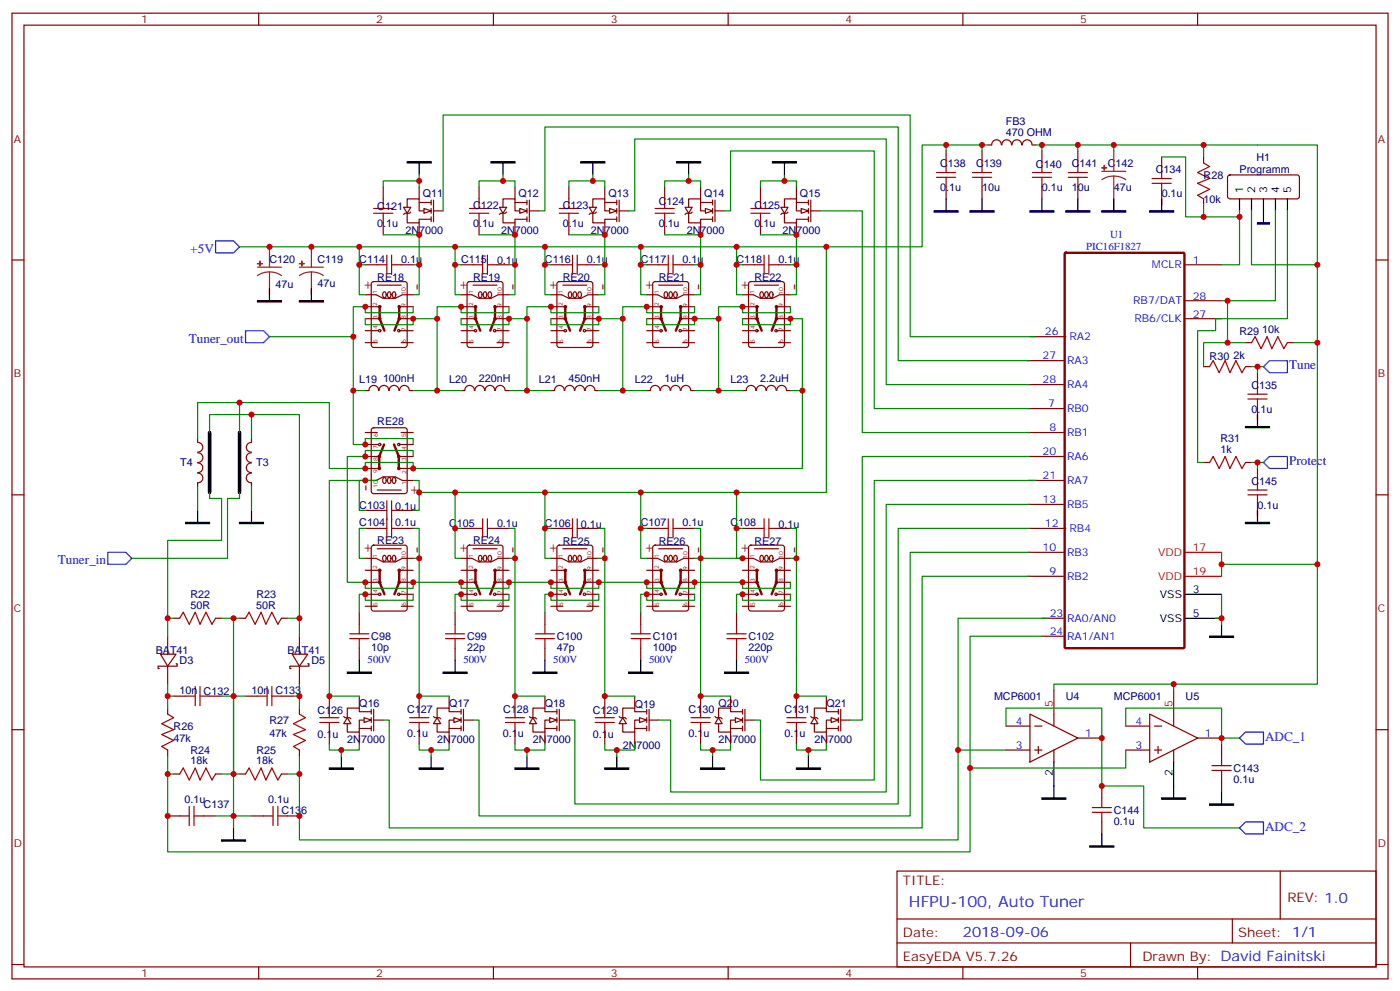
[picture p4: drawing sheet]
<svg xmlns="http://www.w3.org/2000/svg" width="412mm" height="292mm" viewBox="0 0 412 292" stroke-linecap="round" stroke-linejoin="round" font-family="sans-serif">
<defs><g id="words">
<g font-size="5.3" fill="#800">
<text x="124.2" y="85.6" transform="rotate(-90 124.2 85.6)">-</text>
<text x="152.5" y="85.6" transform="rotate(-90 152.5 85.6)">-</text>
<text x="178.9" y="85.6" transform="rotate(-90 178.9 85.6)">-</text>
<text x="207.1" y="85.6" transform="rotate(-90 207.1 85.6)">-</text>
<text x="235.4" y="85.6" transform="rotate(-90 235.4 85.6)">-</text>
<text x="109.1" y="145" transform="rotate(-90 109.1 145)">-</text>
<text x="124.2" y="163.2" transform="rotate(-90 124.2 163.2)">-</text>
<text x="152.5" y="163.2" transform="rotate(-90 152.5 163.2)">-</text>
<text x="178.9" y="163.2" transform="rotate(-90 178.9 163.2)">-</text>
<text x="207.1" y="163.2" transform="rotate(-90 207.1 163.2)">-</text>
<text x="235.4" y="163.2" transform="rotate(-90 235.4 163.2)">-</text>
</g>
<text font-size="4.6" fill="#00f" x="267.8" y="267.1">HFPU-100, Auto Tuner</text>
<g font-size="4.2" fill="#800">
<text x="109.5" y="85.7" transform="rotate(-90 109.5 85.7)">+</text>
<text x="137.7" y="85.7" transform="rotate(-90 137.7 85.7)">+</text>
<text x="164.2" y="85.7" transform="rotate(-90 164.2 85.7)">+</text>
<text x="192.4" y="85.7" transform="rotate(-90 192.4 85.7)">+</text>
<text x="220.6" y="85.7" transform="rotate(-90 220.6 85.7)">+</text>
<text x="123.2" y="146.1" transform="rotate(-90 123.2 146.1)">+</text>
<text x="109.5" y="163.3" transform="rotate(-90 109.5 163.3)">+</text>
<text x="137.7" y="163.3" transform="rotate(-90 137.7 163.3)">+</text>
<text x="164.2" y="163.3" transform="rotate(-90 164.2 163.3)">+</text>
<text x="192.4" y="163.3" transform="rotate(-90 192.4 163.3)">+</text>
<text x="220.6" y="163.3" transform="rotate(-90 220.6 163.3)">+</text>
</g>
<text font-size="4.2" fill="#00f" x="283.6" y="275.9">2018-09-06</text>
<g font-size="3.9" fill="#00f">
<text x="56.1" y="74.4">+5V</text>
<text x="55.6" y="100.9">Tuner_out</text>
<text x="379.7" y="108.7">Tune</text>
<text x="379.7" y="136.9">Protect</text>
<text x="17" y="166.2">Tuner_in</text>
<text x="372.7" y="218.1">ADC_1</text>
<text x="372.7" y="244.5">ADC_2</text>
</g>
<g font-size="3.9" fill="#800">
<text x="266" y="260.7">TITLE:</text>
<text x="379.2" y="265.6">REV: 1.0</text>
<text x="266" y="275.9">Date:</text>
<text x="364.8" y="275.9">Sheet: 1/1</text>
<text x="266" y="282.9">EasyEDA V5.7.26</text>
<text x="336.5" y="282.9">Drawn By: David Fainitski</text>
</g>
<g font-size="3.2" fill="#800">
<text x="41.6" y="6.9">1</text>
<text x="110.8" y="6.9">2</text>
<text x="179.9" y="6.9">3</text>
<text x="249.1" y="6.9">4</text>
<text x="318.2" y="6.9">5</text>
<text x="4.1" y="42">A</text>
<text x="405.9" y="42">A</text>
<text x="4.1" y="111.1">B</text>
<text x="405.9" y="111.1">B</text>
<text x="4.1" y="180.3">C</text>
<text x="405.9" y="180.3">C</text>
<text x="4.1" y="249.4">D</text>
<text x="405.9" y="249.4">D</text>
<text x="41.6" y="287.7">1</text>
<text x="110.8" y="287.7">2</text>
<text x="179.9" y="287.7">3</text>
<text x="249.1" y="287.7">4</text>
<text x="318.2" y="287.7">5</text>
</g>
<g font-size="3.2" fill="#000080">
<text x="296.3" y="40.1">470 OHM</text>
<text x="296.3" y="36.9">FB3</text>
<text x="370.1" y="47.3">H1</text>
<text x="276.9" y="49.2">C138</text>
<text x="287.5" y="49.2">C139</text>
<text x="305.2" y="49.5">C140</text>
<text x="315.7" y="49.2">C141</text>
<text x="326.3" y="49.2">C142</text>
<text x="340.4" y="51">C134</text>
<text x="354.5" y="52.7">R28</text>
<text x="365.1" y="50.9">Programm</text>
<text x="124.5" y="58">Q11</text>
<text x="152.7" y="58">Q12</text>
<text x="179.2" y="58">Q13</text>
<text x="207.4" y="58">Q14</text>
<text x="235.7" y="58">Q15</text>
<text x="276.9" y="56.2">0.1u</text>
<text x="289.3" y="56.2">10u</text>
<text x="306.9" y="56.3">0.1u</text>
<text x="315.7" y="56.3">10u</text>
<text x="328.1" y="56.3">47u</text>
<text x="342.2" y="58">0.1u</text>
<text x="354.5" y="59.8">10k</text>
<text x="111.1" y="61.9">C121</text>
<text x="139.3" y="61.6">C122</text>
<text x="165.8" y="61.6">C123</text>
<text x="194" y="60.3">C124</text>
<text x="222.2" y="61.6">C125</text>
<text x="111.1" y="66.9">0.1u</text>
<text x="119.4" y="69">2N7000</text>
<text x="139.3" y="66.9">0.1u</text>
<text x="147.6" y="69">2N7000</text>
<text x="165.8" y="66.9">0.1u</text>
<text x="174.1" y="69">2N7000</text>
<text x="194" y="66.9">0.1u</text>
<text x="202.3" y="69">2N7000</text>
<text x="222.2" y="66.9">0.1u</text>
<text x="230.5" y="69">2N7000</text>
<text x="79.4" y="77.4">C120</text>
<text x="93.5" y="77.4">C119</text>
<text x="105.8" y="77.4">C114</text>
<text x="118.2" y="77.4">0.1u</text>
<text x="135.8" y="77.4">C115</text>
<text x="146.4" y="77.8">0.1u</text>
<text x="160.5" y="77.4">C116</text>
<text x="172.9" y="77.4">0.1u</text>
<text x="188.7" y="77.4">C117</text>
<text x="201.1" y="77.4">0.1u</text>
<text x="217" y="77.4">C118</text>
<text x="229.3" y="77.4">0.1u</text>
<text x="111.1" y="82.7">RE18</text>
<text x="139.3" y="82.7">RE19</text>
<text x="165.8" y="82.7">RE20</text>
<text x="194" y="82.7">RE21</text>
<text x="222.2" y="82.7">RE22</text>
<text x="81.1" y="84.8">47u</text>
<text x="93.5" y="84.5">47u</text>
<text x="365.1" y="98.6">R29</text>
<text x="371.8" y="98.1">10k</text>
<text x="356.3" y="106">R30</text>
<text x="363.4" y="105.7">2k</text>
<text x="105.8" y="112.7">L19</text>
<text x="112.8" y="112.4">100nH</text>
<text x="132.3" y="112.7">L20</text>
<text x="141" y="112.4">220nH</text>
<text x="158.7" y="112.7">L21</text>
<text x="167.5" y="112.4">450nH</text>
<text x="187" y="112.7">L22</text>
<text x="195.7" y="112.4">1uH</text>
<text x="215.2" y="112.7">L23</text>
<text x="223.9" y="112.4">2.2uH</text>
<text x="368.7" y="114.5">C135</text>
<text x="111.1" y="125">RE28</text>
<text x="368.7" y="121.5">0.1u</text>
<text x="359.5" y="130.2">R31</text>
<text x="53.1" y="137.3">T4</text>
<text x="75.5" y="137.3">T3</text>
<text x="359.5" y="133.3">1k</text>
<text x="368.7" y="142.7">C145</text>
<text x="105.8" y="149.7">C103</text>
<text x="370.4" y="149.7">0.1u</text>
<text x="105.8" y="155">C104</text>
<text x="116.4" y="150.1">0.1u</text>
<text x="116.4" y="155">0.1u</text>
<text x="132.3" y="155.1">C105</text>
<text x="146.4" y="155.1">0.1u</text>
<text x="160.5" y="155.1">C106</text>
<text x="171.1" y="155.4">0.1u</text>
<text x="188.7" y="155">C107</text>
<text x="201.1" y="155">0.1u</text>
<text x="215.2" y="155">C108</text>
<text x="229.3" y="155.4">0.1u</text>
<text x="111.1" y="160.3">RE23</text>
<text x="139.3" y="160.3">RE24</text>
<text x="165.8" y="160.3">RE25</text>
<text x="194" y="160.3">RE26</text>
<text x="222.2" y="160.3">RE27</text>
<text x="56.1" y="179.2">50R</text>
<text x="56.1" y="176">R22</text>
<text x="75.5" y="179.2">50R</text>
<text x="75.5" y="176">R23</text>
<text x="109.4" y="191.6">10p</text>
<text x="109.4" y="188.5">C98</text>
<text x="137.6" y="191.6">22p</text>
<text x="137.6" y="188.5">C99</text>
<text x="164" y="191.6">47p</text>
<text x="164" y="188.5">C100</text>
<text x="192.3" y="191.6">100p</text>
<text x="192.3" y="188.5">C101</text>
<text x="220.5" y="191.6">220p</text>
<text x="220.5" y="188.5">C102</text>
<text x="45.9" y="192.4">BAT41</text>
<text x="52.9" y="195.5">D3</text>
<text x="84.7" y="192.4">BAT41</text>
<text x="91.7" y="195.5">D5</text>
<text x="52.9" y="204.4">10n</text>
<text x="60" y="204.8">C132</text>
<text x="74.1" y="204.4">10n</text>
<text x="81.1" y="204.4">C133</text>
<text x="105.8" y="208.3">Q16</text>
<text x="132.3" y="208.3">Q17</text>
<text x="160.5" y="208.3">Q18</text>
<text x="187" y="208.3">Q19</text>
<text x="211.7" y="208.3">Q20</text>
<text x="243.4" y="208.3">Q21</text>
<text x="292.8" y="206.2">MCP6001</text>
<text x="314" y="206.2">U4</text>
<text x="328.1" y="206.2">MCP6001</text>
<text x="349.2" y="206.2">U5</text>
<text x="51.2" y="215">R26</text>
<text x="79.4" y="213.2">R27</text>
<text x="93.5" y="210.1">C126</text>
<text x="119.9" y="210.1">C127</text>
<text x="148.2" y="210">C128</text>
<text x="174.6" y="210.1">C129</text>
<text x="202.9" y="210">C130</text>
<text x="231.1" y="210">C131</text>
<text x="51.2" y="218.5">47k</text>
<text x="56.1" y="221.9">R24</text>
<text x="75.5" y="221.9">R25</text>
<text x="79.4" y="217.1">47k</text>
<text x="93.5" y="217.1">0.1u</text>
<text x="102.3" y="218.9">2N7000</text>
<text x="119.9" y="217.1">0.1u</text>
<text x="128.8" y="218.9">2N7000</text>
<text x="148.2" y="217.1">0.1u</text>
<text x="157" y="218.9">2N7000</text>
<text x="174.6" y="217.1">0.1u</text>
<text x="183.4" y="220.7">2N7000</text>
<text x="202.8" y="217.1">0.1u</text>
<text x="211.7" y="218.9">2N7000</text>
<text x="231.1" y="217.1">0.1u</text>
<text x="239.9" y="218.9">2N7000</text>
<text x="56.1" y="225.1">18k</text>
<text x="75.5" y="225.1">18k</text>
<text x="363.4" y="227.3">C143</text>
<text x="363.4" y="230.4">0.1u</text>
<text x="54.3" y="236.4">0.1u</text>
<text x="60" y="237.9">C137</text>
<text x="79" y="236.4">0.1u</text>
<text x="82.9" y="239.7">C136</text>
<text x="328.1" y="239.7">C144</text>
<text x="328.1" y="242.8">0.1u</text>
</g>
<g font-size="3.2">
<text x="366.2" y="56.8" transform="rotate(-90 366.2 56.8)">1</text>
<text x="369.7" y="56.8" transform="rotate(-90 369.7 56.8)">2</text>
<text x="373.2" y="56.8" transform="rotate(-90 373.2 56.8)">3</text>
<text x="376.8" y="56.8" transform="rotate(-90 376.8 56.8)">4</text>
<text x="380.3" y="56.8" transform="rotate(-90 380.3 56.8)">5</text>
<text x="341.7" y="176">VSS</text>
<text x="351.4" y="174.6">3</text>
<text x="341.7" y="183.1">VSS</text>
<text x="351.4" y="181.7">5</text>
<text x="310.1" y="228.5" transform="rotate(-90 310.1 228.5)">2</text>
<text x="345.4" y="228.5" transform="rotate(-90 345.4 228.5)">2</text>
</g>
<g font-size="3.2" fill="#00f">
<text x="327" y="70">U1</text>
<text x="320" y="73.6">PIC16F1827</text>
<text x="351.4" y="77.6">1</text>
<text x="339.3" y="79">MCLR</text>
<text x="333.8" y="89.6">RB7/DAT</text>
<text x="351.4" y="88.2">28</text>
<text x="334.2" y="94.9">RB6/CLK</text>
<text x="351.4" y="93.5">27</text>
<text x="307.8" y="98.8">26</text>
<text x="315" y="100.2">RA2</text>
<text x="307.1" y="105.8">27</text>
<text x="314.3" y="107.2">RA3</text>
<text x="307.1" y="112.9">28</text>
<text x="308.8" y="119.9">7</text>
<text x="314.3" y="114.3">RA4</text>
<text x="314.3" y="121.4">RB0</text>
<text x="309.1" y="127">8</text>
<text x="314.3" y="128.4">RB1</text>
<text x="307.1" y="134.1">20</text>
<text x="314.3" y="135.5">RA6</text>
<text x="307.1" y="141.1">21</text>
<text x="314.3" y="142.5">RA7</text>
<text x="307.1" y="148.2">13</text>
<text x="314.3" y="149.6">RB5</text>
<text x="307.8" y="155.2">12</text>
<text x="315" y="156.6">RB4</text>
<text x="307.1" y="162.3">10</text>
<text x="314.3" y="163.7">RB3</text>
<text x="309.1" y="169.3">9</text>
<text x="314.3" y="170.7">RB2</text>
<text x="309.2" y="181.7">23</text>
<text x="314.3" y="183.1">RA0/AN0</text>
<text x="309.2" y="187">24</text>
<text x="314.3" y="188.4">RA1/AN1</text>
<text x="108.3" y="195.3">500V</text>
<text x="136.5" y="195.3">500V</text>
<text x="163" y="195.3">500V</text>
<text x="191.2" y="195.3">500V</text>
<text x="219.4" y="195.3">500V</text>
<text x="299.3" y="213.4">4</text>
<text x="334.5" y="213.4">4</text>
<text x="299.3" y="220.5">3</text>
<text x="319.6" y="217">1</text>
<text x="334.5" y="220.5">3</text>
<text x="354.9" y="217">1</text>
</g>
<g font-size="3.2" fill="#f00">
<text x="341.1" y="163.7">VDD</text>
<text x="351.4" y="162.3">17</text>
<text x="341.1" y="170.7">VDD</text>
<text x="351.4" y="169.3">19</text>
<text x="310.1" y="208.1" transform="rotate(-90 310.1 208.1)">5</text>
<text x="345.4" y="208.1" transform="rotate(-90 345.4 208.1)">5</text>
</g>
<g font-size="1.8" fill="#800">
<text x="111.1" y="90" transform="rotate(-90 111.1 90)">2</text>
<text x="111.1" y="86.6" transform="rotate(-90 111.1 86.6)">1</text>
<text x="119.6" y="86.9" transform="rotate(-90 119.6 86.9)">10</text>
<text x="139.3" y="90" transform="rotate(-90 139.3 90)">2</text>
<text x="139.3" y="86.6" transform="rotate(-90 139.3 86.6)">1</text>
<text x="147.8" y="86.9" transform="rotate(-90 147.8 86.9)">10</text>
<text x="165.8" y="90" transform="rotate(-90 165.8 90)">2</text>
<text x="165.8" y="86.6" transform="rotate(-90 165.8 86.6)">1</text>
<text x="174.3" y="86.9" transform="rotate(-90 174.3 86.9)">10</text>
<text x="194" y="90" transform="rotate(-90 194 90)">2</text>
<text x="194" y="86.6" transform="rotate(-90 194 86.6)">1</text>
<text x="202.5" y="86.9" transform="rotate(-90 202.5 86.9)">10</text>
<text x="222.2" y="90" transform="rotate(-90 222.2 90)">2</text>
<text x="222.2" y="86.6" transform="rotate(-90 222.2 86.6)">1</text>
<text x="230.7" y="86.9" transform="rotate(-90 230.7 86.9)">10</text>
<text x="111.2" y="93.8" transform="rotate(-90 111.2 93.8)">3</text>
<text x="119.6" y="93.8" transform="rotate(-90 119.6 93.8)">8</text>
<text x="119.6" y="90.3" transform="rotate(-90 119.6 90.3)">9</text>
<text x="139.5" y="93.8" transform="rotate(-90 139.5 93.8)">3</text>
<text x="147.8" y="93.8" transform="rotate(-90 147.8 93.8)">8</text>
<text x="147.8" y="90.3" transform="rotate(-90 147.8 90.3)">9</text>
<text x="165.9" y="93.8" transform="rotate(-90 165.9 93.8)">3</text>
<text x="174.3" y="93.8" transform="rotate(-90 174.3 93.8)">8</text>
<text x="174.3" y="90.3" transform="rotate(-90 174.3 90.3)">9</text>
<text x="194.2" y="93.8" transform="rotate(-90 194.2 93.8)">3</text>
<text x="202.5" y="93.8" transform="rotate(-90 202.5 93.8)">8</text>
<text x="202.5" y="90.3" transform="rotate(-90 202.5 90.3)">9</text>
<text x="222.4" y="93.8" transform="rotate(-90 222.4 93.8)">3</text>
<text x="230.7" y="93.8" transform="rotate(-90 230.7 93.8)">8</text>
<text x="230.7" y="90.3" transform="rotate(-90 230.7 90.3)">9</text>
<text x="111.2" y="100.9" transform="rotate(-90 111.2 100.9)">5</text>
<text x="111.2" y="97" transform="rotate(-90 111.2 97)">4</text>
<text x="119.6" y="100.9" transform="rotate(-90 119.6 100.9)">6</text>
<text x="119.6" y="97.4" transform="rotate(-90 119.6 97.4)">7</text>
<text x="139.5" y="100.9" transform="rotate(-90 139.5 100.9)">5</text>
<text x="139.5" y="97" transform="rotate(-90 139.5 97)">4</text>
<text x="147.8" y="100.9" transform="rotate(-90 147.8 100.9)">6</text>
<text x="147.8" y="97.4" transform="rotate(-90 147.8 97.4)">7</text>
<text x="165.9" y="100.9" transform="rotate(-90 165.9 100.9)">5</text>
<text x="165.9" y="97" transform="rotate(-90 165.9 97)">4</text>
<text x="174.3" y="100.9" transform="rotate(-90 174.3 100.9)">6</text>
<text x="174.3" y="97.4" transform="rotate(-90 174.3 97.4)">7</text>
<text x="194.2" y="100.9" transform="rotate(-90 194.2 100.9)">5</text>
<text x="194.2" y="97" transform="rotate(-90 194.2 97)">4</text>
<text x="202.5" y="100.9" transform="rotate(-90 202.5 100.9)">6</text>
<text x="202.5" y="97.4" transform="rotate(-90 202.5 97.4)">7</text>
<text x="222.4" y="100.9" transform="rotate(-90 222.4 100.9)">5</text>
<text x="222.4" y="97" transform="rotate(-90 222.4 97)">4</text>
<text x="230.7" y="100.9" transform="rotate(-90 230.7 100.9)">6</text>
<text x="230.7" y="97.4" transform="rotate(-90 230.7 97.4)">7</text>
<text x="111.3" y="128.6" transform="rotate(-90 111.3 128.6)">6</text>
<text x="119.6" y="128.6" transform="rotate(-90 119.6 128.6)">5</text>
<text x="111.3" y="135.6" transform="rotate(-90 111.3 135.6)">8</text>
<text x="111.3" y="132.1" transform="rotate(-90 111.3 132.1)">7</text>
<text x="119.6" y="132.5" transform="rotate(-90 119.6 132.5)">4</text>
<text x="119.7" y="135.6" transform="rotate(-90 119.7 135.6)">3</text>
<text x="111.3" y="139.2" transform="rotate(-90 111.3 139.2)">9</text>
<text x="111.3" y="143.8" transform="rotate(-90 111.3 143.8)">10</text>
<text x="119.8" y="142.9" transform="rotate(-90 119.8 142.9)">1</text>
<text x="119.8" y="139.5" transform="rotate(-90 119.8 139.5)">2</text>
<text x="111.1" y="167.6" transform="rotate(-90 111.1 167.6)">2</text>
<text x="111.1" y="164.2" transform="rotate(-90 111.1 164.2)">1</text>
<text x="119.6" y="167.9" transform="rotate(-90 119.6 167.9)">9</text>
<text x="119.6" y="164.5" transform="rotate(-90 119.6 164.5)">10</text>
<text x="139.3" y="167.6" transform="rotate(-90 139.3 167.6)">2</text>
<text x="139.3" y="164.2" transform="rotate(-90 139.3 164.2)">1</text>
<text x="147.8" y="167.9" transform="rotate(-90 147.8 167.9)">9</text>
<text x="147.8" y="164.5" transform="rotate(-90 147.8 164.5)">10</text>
<text x="165.8" y="167.6" transform="rotate(-90 165.8 167.6)">2</text>
<text x="165.8" y="164.2" transform="rotate(-90 165.8 164.2)">1</text>
<text x="174.3" y="167.9" transform="rotate(-90 174.3 167.9)">9</text>
<text x="174.3" y="164.5" transform="rotate(-90 174.3 164.5)">10</text>
<text x="194" y="167.6" transform="rotate(-90 194 167.6)">2</text>
<text x="194" y="164.2" transform="rotate(-90 194 164.2)">1</text>
<text x="202.5" y="167.9" transform="rotate(-90 202.5 167.9)">9</text>
<text x="202.5" y="164.5" transform="rotate(-90 202.5 164.5)">10</text>
<text x="222.2" y="167.6" transform="rotate(-90 222.2 167.6)">2</text>
<text x="222.2" y="164.2" transform="rotate(-90 222.2 164.2)">1</text>
<text x="230.7" y="167.9" transform="rotate(-90 230.7 167.9)">9</text>
<text x="230.7" y="164.5" transform="rotate(-90 230.7 164.5)">10</text>
<text x="111.2" y="171.4" transform="rotate(-90 111.2 171.4)">3</text>
<text x="119.6" y="171.4" transform="rotate(-90 119.6 171.4)">8</text>
<text x="139.5" y="171.4" transform="rotate(-90 139.5 171.4)">3</text>
<text x="147.8" y="171.4" transform="rotate(-90 147.8 171.4)">8</text>
<text x="165.9" y="171.4" transform="rotate(-90 165.9 171.4)">3</text>
<text x="174.3" y="171.4" transform="rotate(-90 174.3 171.4)">8</text>
<text x="194.2" y="171.4" transform="rotate(-90 194.2 171.4)">3</text>
<text x="202.5" y="171.4" transform="rotate(-90 202.5 171.4)">8</text>
<text x="222.4" y="171.4" transform="rotate(-90 222.4 171.4)">3</text>
<text x="230.7" y="171.4" transform="rotate(-90 230.7 171.4)">8</text>
<text x="111.2" y="178.5" transform="rotate(-90 111.2 178.5)">5</text>
<text x="111.2" y="174.6" transform="rotate(-90 111.2 174.6)">4</text>
<text x="119.6" y="178.5" transform="rotate(-90 119.6 178.5)">6</text>
<text x="119.6" y="175" transform="rotate(-90 119.6 175)">7</text>
<text x="139.5" y="178.5" transform="rotate(-90 139.5 178.5)">5</text>
<text x="139.5" y="174.6" transform="rotate(-90 139.5 174.6)">4</text>
<text x="147.8" y="178.5" transform="rotate(-90 147.8 178.5)">6</text>
<text x="147.8" y="175" transform="rotate(-90 147.8 175)">7</text>
<text x="165.9" y="178.5" transform="rotate(-90 165.9 178.5)">5</text>
<text x="165.9" y="174.6" transform="rotate(-90 165.9 174.6)">4</text>
<text x="174.3" y="178.5" transform="rotate(-90 174.3 178.5)">6</text>
<text x="174.3" y="175" transform="rotate(-90 174.3 175)">7</text>
<text x="194.2" y="178.5" transform="rotate(-90 194.2 178.5)">5</text>
<text x="194.2" y="174.6" transform="rotate(-90 194.2 174.6)">4</text>
<text x="202.5" y="178.5" transform="rotate(-90 202.5 178.5)">6</text>
<text x="202.5" y="175" transform="rotate(-90 202.5 175)">7</text>
<text x="222.4" y="178.5" transform="rotate(-90 222.4 178.5)">5</text>
<text x="222.4" y="174.6" transform="rotate(-90 222.4 174.6)">4</text>
<text x="230.7" y="178.5" transform="rotate(-90 230.7 178.5)">6</text>
<text x="230.7" y="175" transform="rotate(-90 230.7 175)">7</text>
</g>
</g></defs>
<path d="M313.7 74.6l.3-.2h34.5l.3 .2 .1 115.9-.2 .3-34.7 .1-.3-.2z" fill="#fff" stroke="#870000" stroke-width=".71"/>
<path d="M61.7 127.4v17.6M70.6 127.4v17.6" fill="none" stroke="#000" stroke-width="1.1"/>
<g fill="none" stroke="#870000" stroke-width=".35">
<path d="M3.5 3.9h405.4v284.3h-405.4zM7.1 7.4h398.2v277.3h-398.2zM76.2 3.9v3.5M145.3 3.9v3.5M214.5 3.9v3.5M283.6 3.9v3.5M352.8 3.9v3.5M123.5 59.6h3.5M127 58.9v1.4M127.7 58.9v6.4M3.5 76.6h3.6M107.6 78h3.5"/>
<path d="M118.2 78h3.5M119.9 62.8v2.8h3.6v-1h3.5M119.9 61v-2.4h3.6v3.5h3.5M121 62.4l-.4 .4h-1.4l-.3 .3M127 61.4v1.4M127 63.9v1.4M135.8 78h3.5M146.4 78h3.5M162.3 78h3.5M172.9 78h3.5M190.5 78h3.5M201.1 78h3.5"/>
<path d="M218.7 78h3.5M229.3 78h3.5M405.3 76.6h3.6M107.6 86.8h3.2l2.1 1h3.5l2.1-1h3.2M107.6 97.4h3.9M107.6 93.8h3.9M107.6 90.3h3.9M109.6 83.1l.5-.2h9.1l.7 .4v18.3l-.4 .7h-9.4l-.7-.5v-18.2zM111.1 84h7.1M113 86a.82 .82 0 0 1 .8 .8 .82 .82 0 0 1-.8 .8l-.3-.8zM114.4 86a.82 .82 0 0 1 .8 .8 .82 .82 0 0 1-.8 .8l-.3-.8zM115.9 86a.82 .82 0 0 1 .7 .8 .82 .82 0 0 1-.7 .8l-.4-.8z"/>
<path d="M117.5 93.8h4.2M117.8 97.4h3.9M117.8 90.3h3.9M135.8 86.8h3.2l2.1 1h3.5l2.2-1h3.1M135.8 97.4h3.9M135.8 93.8h3.9M135.8 90.3h3.9M137.8 83.1l.5-.2h9.2l.6 .4 .1 18.3-.5 .7h-9.4l-.7-.5v-18.2zM139.3 84h7.1M141.3 86a.82 .82 0 0 1 .7 .8 .82 .82 0 0 1-.7 .8l-.4-.8zM142.7 86a.82 .82 0 0 1 .7 .8 .82 .82 0 0 1-.7 .8l-.4-.8zM144.1 86a.82 .82 0 0 1 .7 .8 .82 .82 0 0 1-.7 .8l-.3-.8z"/>
<path d="M145.7 93.8h4.2M146 97.4h3.9M146 90.3h3.9M162.3 86.8h3.2l2.1 1h3.5l2.1-1h3.2M162.3 97.4h3.9M162.3 93.8h3.9M162.3 90.3h3.9M164.3 83.1l.4-.2h9.2l.7 .4v18.3l-.4 .7h-9.5l-.6-.5-.1-18.2zM165.8 84h7.1M167.7 86a.82 .82 0 0 1 .8 .8 .82 .82 0 0 1-.8 .8l-.3-.8zM169.1 86a.82 .82 0 0 1 .8 .8 .82 .82 0 0 1-.8 .8l-.3-.8zM170.5 86a.82 .82 0 0 1 .8 .8 .82 .82 0 0 1-.8 .8l-.3-.8z"/>
<path d="M172.2 93.8h4.2M172.5 97.4h3.9M172.5 90.3h3.9M190.5 86.8h3.2l2.1 1h3.5l2.1-1h3.2M190.5 97.4h3.9M190.5 93.8h3.9M190.5 90.3h3.9M192.5 83.1l.5-.2h9.1l.7 .4v18.3l-.4 .7h-9.4l-.7-.5v-18.2zM194 84h7.1M195.9 86a.82 .82 0 0 1 .8 .8 .82 .82 0 0 1-.8 .8l-.3-.8zM197.3 86a.82 .82 0 0 1 .8 .8 .82 .82 0 0 1-.8 .8l-.3-.8zM198.8 86a.82 .82 0 0 1 .7 .8 .82 .82 0 0 1-.7 .8l-.4-.8z"/>
<path d="M200.4 93.8h4.2M200.7 97.4h3.9M200.7 90.3h3.9M218.7 86.8h3.2l2.1 1h3.5l2.2-1h3.1M218.7 97.4h3.9M218.7 93.8h3.9M218.7 90.3h3.9M220.7 83.1l.5-.2h9.2l.6 .4 .1 18.3-.5 .7h-9.4l-.7-.5v-18.2zM222.2 84h7.1M224.2 86a.82 .82 0 0 1 .7 .8 .82 .82 0 0 1-.7 .8l-.4-.8zM225.6 86a.82 .82 0 0 1 .7 .8 .82 .82 0 0 1-.7 .8l-.4-.8zM227 86a.82 .82 0 0 1 .7 .8 .82 .82 0 0 1-.7 .8l-.3-.8z"/>
<path d="M228.6 93.8h4.2M229 97.4h3.8M229 90.3h3.8M107.6 100.9h3.5M107.6 115h1.1M108.7 115a1.41 1.41 0 0 1 1.4-1.5 1.41 1.41 0 0 1 1.4 1.5M111.7 115a1.41 1.41 0 0 1 1.4-1.5 1.41 1.41 0 0 1 1.4 1.5M114.7 115a1.41 1.41 0 0 1 1.4-1.5 1.41 1.41 0 0 1 1.4 1.5M117.7 115a1.41 1.41 0 0 1 1.4-1.5 1.41 1.41 0 0 1 1.4 1.5M118.2 100.9h3.5M120.6 115h1.1M135.8 100.9h3.5"/>
<path d="M135.8 115h1.1M136.9 115a1.41 1.41 0 0 1 1.4-1.5 1.41 1.41 0 0 1 1.4 1.5M139.9 115a1.41 1.41 0 0 1 1.4-1.5 1.41 1.41 0 0 1 1.4 1.5M142.9 115a1.41 1.41 0 0 1 1.4-1.5 1.41 1.41 0 0 1 1.4 1.5M145.9 115a1.41 1.41 0 0 1 1.5-1.5 1.41 1.41 0 0 1 1.4 1.5M146.4 100.9h3.5M148.9 115h1M162.3 100.9h3.5M162.3 115h1M163.4 115a1.41 1.41 0 0 1 1.4-1.5 1.41 1.41 0 0 1 1.4 1.5M166.4 115a1.41 1.41 0 0 1 1.4-1.5 1.41 1.41 0 0 1 1.4 1.5M169.4 115a1.41 1.41 0 0 1 1.4-1.5 1.41 1.41 0 0 1 1.4 1.5"/>
<path d="M172.4 115a1.41 1.41 0 0 1 1.4-1.5 1.41 1.41 0 0 1 1.4 1.5M172.9 100.9h3.5M175.3 115h1.1M190.5 100.9h3.5M190.5 115h1.1M191.6 115a1.41 1.41 0 0 1 1.4-1.5 1.41 1.41 0 0 1 1.4 1.5M194.6 115a1.41 1.41 0 0 1 1.4-1.5 1.41 1.41 0 0 1 1.4 1.5M197.6 115a1.41 1.41 0 0 1 1.4-1.5 1.41 1.41 0 0 1 1.4 1.5M200.6 115a1.41 1.41 0 0 1 1.4-1.5 1.41 1.41 0 0 1 1.4 1.5M201.1 100.9h3.5M203.6 115h1M218.7 100.9h3.5"/>
<path d="M218.7 115h1.1M219.8 115a1.41 1.41 0 0 1 1.4-1.5 1.41 1.41 0 0 1 1.4 1.5M222.8 115a1.41 1.41 0 0 1 1.4-1.5 1.41 1.41 0 0 1 1.4 1.5M225.8 115a1.41 1.41 0 0 1 1.4-1.5 1.41 1.41 0 0 1 1.4 1.5M228.8 115a1.41 1.41 0 0 1 1.5-1.5 1.41 1.41 0 0 1 1.4 1.5M229.3 100.9h3.5M231.8 115h1M58.2 129.1v1.1M58.2 139.3a1.41 1.41 0 0 1 1.5 1.4 1.41 1.41 0 0 1-1.5 1.4M58.2 130.3a1.41 1.41 0 0 1 1.5 1.4 1.41 1.41 0 0 1-1.5 1.4M58.2 136.3a1.41 1.41 0 0 1 1.5 1.4 1.41 1.41 0 0 1-1.5 1.4M58.2 133.3a1.41 1.41 0 0 1 1.5 1.4 1.41 1.41 0 0 1-1.5 1.4"/>
<path d="M74.1 136.3a1.41 1.41 0 0 0-1.5 1.4 1.41 1.41 0 0 0 1.5 1.4M74.1 133.3a1.41 1.41 0 0 0-1.6 1.4 1.41 1.41 0 0 0 1.6 1.4M74.1 139.3a1.41 1.41 0 0 0-1.6 1.4 1.41 1.41 0 0 0 1.6 1.4M74.1 130.3a1.41 1.41 0 0 0-1.5 1.4 1.41 1.41 0 0 0 1.5 1.4M74.1 129.1v1.1M107.6 130.9h3.9M107.6 134.4h4.2M107.6 137.9h3.9M107.6 127.4h3.5M109.6 126.1l.5-.2h9.1l.7 .5v18.2l-.4 .7h-9.4l-.7-.4v-18.3zM117.8 130.9h3.9M117.8 134.4h3.9"/>
<path d="M117.8 137.9h3.9M118.2 127.4h3.5M3.5 145.7h3.6M58.2 142.2v1M74.1 142.2v1M107.6 141.5h3.2l2.1-1.1h3.5l2.1 1.1h3.2M107.6 150.3h3.5M107.6 155.6h3.5M111.1 144.3h7.1M113 140.7a.82 .82 0 0 1 .8 .8 .82 .82 0 0 1-.8 .8l-.3-.8zM114.4 140.7a.82 .82 0 0 1 .8 .8 .82 .82 0 0 1-.8 .8l-.3-.8zM115.9 140.7a.82 .82 0 0 1 .7 .8 .82 .82 0 0 1-.7 .8l-.4-.8z"/>
<path d="M118.2 150.3h3.5M118.2 155.6h3.5M135.8 155.6h3.5M146.4 155.6h3.5M162.3 155.6h3.5M172.9 155.6h3.5M190.5 155.6h3.5M201.1 155.6h3.5M218.7 155.6h3.5M229.3 155.6h3.5M405.3 145.7h3.6M107.6 164.4h3.2l2.1 1.1h3.5l2.1-1.1h3.2"/>
<path d="M107.6 175h3.9M107.6 171.4h3.9M107.6 167.9h3.9M107.6 178.5h3.5M109.6 160.7l.5-.2h9.1l.7 .4v18.3l-.4 .7h-9.4l-.7-.4v-18.3zM111.1 161.6h7.1M113 163.6a.82 .82 0 0 1 .8 .8 .82 .82 0 0 1-.8 .8l-.3-.8zM114.4 163.6a.82 .82 0 0 1 .8 .8 .82 .82 0 0 1-.8 .8l-.3-.8zM115.9 163.6a.82 .82 0 0 1 .7 .8 .82 .82 0 0 1-.7 .8l-.4-.8zM117.5 171.4h4.2M117.8 175h3.9M117.8 167.9h3.9"/>
<path d="M118.2 178.5h3.5M135.8 164.4h3.2l2.1 1.1h3.5l2.2-1.1h3.1M135.8 175h3.9M135.8 171.4h3.9M135.8 167.9h3.9M135.8 178.5h3.5M137.8 160.7l.5-.2h9.2l.6 .4 .1 18.3-.5 .7h-9.4l-.7-.4v-18.3zM139.3 161.6h7.1M141.3 163.6a.82 .82 0 0 1 .7 .8 .82 .82 0 0 1-.7 .8l-.4-.8zM142.7 163.6a.82 .82 0 0 1 .7 .8 .82 .82 0 0 1-.7 .8l-.4-.8zM144.1 163.6a.82 .82 0 0 1 .7 .8 .82 .82 0 0 1-.7 .8l-.3-.8zM145.7 171.4h4.2"/>
<path d="M146 175h3.9M146 167.9h3.9M146.4 178.5h3.5M162.3 164.4h3.2l2.1 1.1h3.5l2.1-1.1h3.2M162.3 175h3.9M162.3 171.4h3.9M162.3 167.9h3.9M162.3 178.5h3.5M164.3 160.7l.4-.2h9.2l.7 .4v18.3l-.4 .7h-9.5l-.6-.4-.1-18.3zM165.8 161.6h7.1M167.7 163.6a.82 .82 0 0 1 .8 .8 .82 .82 0 0 1-.8 .8l-.3-.8zM169.1 163.6a.82 .82 0 0 1 .8 .8 .82 .82 0 0 1-.8 .8l-.3-.8z"/>
<path d="M170.5 163.6a.82 .82 0 0 1 .8 .8 .82 .82 0 0 1-.8 .8l-.3-.8zM172.2 171.4h4.2M172.5 175h3.9M172.5 167.9h3.9M172.9 178.5h3.5M190.5 164.4h3.2l2.1 1.1h3.5l2.1-1.1h3.2M190.5 175h3.9M190.5 171.4h3.9M190.5 167.9h3.9M190.5 178.5h3.5M192.5 160.7l.5-.2h9.1l.7 .4v18.3l-.4 .7h-9.4l-.7-.4v-18.3zM194 161.6h7.1"/>
<path d="M195.9 163.6a.82 .82 0 0 1 .8 .8 .82 .82 0 0 1-.8 .8l-.3-.8zM197.3 163.6a.82 .82 0 0 1 .8 .8 .82 .82 0 0 1-.8 .8l-.3-.8zM198.8 163.6a.82 .82 0 0 1 .7 .8 .82 .82 0 0 1-.7 .8l-.4-.8zM200.4 171.4h4.2M200.7 175h3.9M200.7 167.9h3.9M201.1 178.5h3.5M218.7 164.4h3.2l2.1 1.1h3.5l2.2-1.1h3.1M218.7 175h3.9M218.7 171.4h3.9M218.7 167.9h3.9M218.7 178.5h3.5"/>
<path d="M220.7 160.7l.5-.2h9.2l.6 .4 .1 18.3-.5 .7h-9.4l-.7-.4v-18.3zM222.2 161.6h7.1M224.2 163.6a.82 .82 0 0 1 .7 .8 .82 .82 0 0 1-.7 .8l-.4-.8zM225.6 163.6a.82 .82 0 0 1 .7 .8 .82 .82 0 0 1-.7 .8l-.4-.8zM227 163.6a.82 .82 0 0 1 .7 .8 .82 .82 0 0 1-.7 .8l-.3-.8zM228.6 171.4h4.2M229 175h3.8M229 167.9h3.8M229.3 178.5h3.5M51.2 182h1.7M63.5 182h1.8M70.6 182h1.7"/>
<path d="M82.9 182h1.8M105.8 180.3v3.5M105.8 190.9v3.5M134.1 180.3v3.5M134.1 190.9v3.5M160.5 180.3v3.5M160.5 190.9v3.5M188.7 180.3v3.5M188.7 190.9v3.5M217 180.3v3.5M217 190.9v3.5M3.5 214.8h3.6"/>
<path d="M405.3 214.8h3.6M264.2 256.5h141.1v28.2h-141.1zM377.1 256.5v14.1M264.2 270.6h141.1M264.2 277.6h141.1M333 277.6v7.1M363 270.6v7M3.5 284h3.6M76.2 284.7v3.5M145.3 284.7v3.5M214.5 284.7v3.5M283.6 284.7v3.5"/>
<path d="M352.8 284.7v3.5M405.3 284h3.6"/>
<circle cx="111.8" cy="90.3" r=".35"/>
<circle cx="111.8" cy="97.4" r=".35"/>
<circle cx="111.8" cy="93.8" r=".35"/>
<circle cx="117.5" cy="97.4" r=".35"/>
<circle cx="117.6" cy="90.3" r=".35"/>
<circle cx="117.6" cy="93.8" r=".35"/>
<circle cx="140.1" cy="93.8" r=".35"/>
<circle cx="140.1" cy="90.3" r=".35"/>
<circle cx="140.1" cy="97.4" r=".35"/>
<circle cx="145.7" cy="97.4" r=".35"/>
<circle cx="145.8" cy="90.3" r=".35"/>
<circle cx="145.8" cy="93.8" r=".35"/>
<circle cx="166.5" cy="93.8" r=".35"/>
<circle cx="166.5" cy="90.3" r=".35"/>
<circle cx="166.5" cy="97.4" r=".35"/>
<circle cx="172.2" cy="97.4" r=".35"/>
<circle cx="172.3" cy="93.8" r=".35"/>
<circle cx="172.3" cy="90.3" r=".35"/>
<circle cx="194.7" cy="97.4" r=".35"/>
<circle cx="194.7" cy="90.3" r=".35"/>
<circle cx="194.7" cy="93.8" r=".35"/>
<circle cx="200.4" cy="97.4" r=".35"/>
<circle cx="200.5" cy="93.8" r=".35"/>
<circle cx="200.5" cy="90.3" r=".35"/>
<circle cx="223" cy="90.3" r=".35"/>
<circle cx="223" cy="97.4" r=".35"/>
<circle cx="223" cy="93.8" r=".35"/>
<circle cx="228.6" cy="97.4" r=".35"/>
<circle cx="228.7" cy="90.3" r=".35"/>
<circle cx="228.7" cy="93.8" r=".35"/>
<circle cx="111.7" cy="134.4" r=".35"/>
<circle cx="111.7" cy="137.9" r=".35"/>
<circle cx="111.8" cy="130.9" r=".35"/>
<circle cx="117.5" cy="134.4" r=".35"/>
<circle cx="117.5" cy="137.9" r=".35"/>
<circle cx="117.5" cy="130.9" r=".35"/>
<circle cx="111.8" cy="167.9" r=".35"/>
<circle cx="111.8" cy="171.4" r=".35"/>
<circle cx="111.8" cy="175" r=".35"/>
<circle cx="117.5" cy="175" r=".35"/>
<circle cx="117.6" cy="171.4" r=".35"/>
<circle cx="117.6" cy="167.9" r=".35"/>
<circle cx="140.1" cy="171.4" r=".35"/>
<circle cx="140.1" cy="175" r=".35"/>
<circle cx="140.1" cy="167.9" r=".35"/>
<circle cx="145.7" cy="175" r=".35"/>
<circle cx="145.8" cy="167.9" r=".35"/>
<circle cx="145.8" cy="171.4" r=".35"/>
<circle cx="166.5" cy="167.9" r=".35"/>
<circle cx="166.5" cy="175" r=".35"/>
<circle cx="166.5" cy="171.4" r=".35"/>
<circle cx="172.2" cy="175" r=".35"/>
<circle cx="172.3" cy="171.4" r=".35"/>
<circle cx="172.3" cy="167.9" r=".35"/>
<circle cx="194.7" cy="171.4" r=".35"/>
<circle cx="194.7" cy="175" r=".35"/>
<circle cx="194.7" cy="167.9" r=".35"/>
<circle cx="200.4" cy="175" r=".35"/>
<circle cx="200.5" cy="167.9" r=".35"/>
<circle cx="200.5" cy="171.4" r=".35"/>
<circle cx="223" cy="171.4" r=".35"/>
<circle cx="223" cy="175" r=".35"/>
<circle cx="223" cy="167.9" r=".35"/>
<circle cx="228.6" cy="175" r=".35"/>
<circle cx="228.7" cy="167.9" r=".35"/>
<circle cx="228.7" cy="171.4" r=".35"/>
</g>
<g fill="none" stroke="#870000" stroke-width=".71">
<path d="M111.8 90.3v3.5l1.4 3.6M117.6 90.3v3.5l-1.4 3.6M140.1 90.3v3.5l1.4 3.6M145.8 90.3v3.5l-1.4 3.6M166.5 90.3v3.5l1.4 3.6M172.3 90.3v3.5l-1.4 3.6M194.7 90.3v3.5l1.4 3.6M200.5 90.3v3.5l-1.4 3.6M223 90.3v3.5l1.4 3.6M228.7 90.3v3.5l-1.4 3.6M113.1 130.9l-1.4 3.5v3.5M116.1 130.9l1.4 3.5v3.5"/>
<path d="M111.8 167.9v3.5l1.4 3.6M117.6 167.9v3.5l-1.4 3.6M140.1 167.9v3.5l1.4 3.6M145.8 167.9v3.5l-1.4 3.6M166.5 167.9v3.5l1.4 3.6M172.3 167.9v3.5l-1.4 3.6M194.7 167.9v3.5l1.4 3.6M200.5 167.9v3.5l-1.4 3.6M223 167.9v3.5l1.4 3.6M228.7 167.9v3.5l-1.4 3.6"/>
</g>
<g fill="none" stroke="#a10000" stroke-width=".35">
<path d="M111.1 78h2.8M113.9 75.1v5.7M115.4 75.1v5.7M115.4 78h2.8M139.3 78h2.9M142.2 75.1v5.7M143.6 75.1v5.7M143.6 78h2.8M165.8 78h2.8M168.6 75.1v5.7M170 75.1v5.7M170 78h2.9"/>
<path d="M194 78h2.8M196.8 75.1v5.7M198.3 75.1v5.7M198.3 78h2.8M222.2 78h2.9M225.1 75.1v5.7M226.5 75.1v5.7M226.5 78h2.8M111.1 150.3h2.8M111.1 155.6h2.8M113.9 147.5v10.9M115.4 147.5v10.9"/>
<path d="M115.4 150.3h2.8M115.4 155.6h2.8M139.3 155.6h2.9M142.2 152.8v5.6M143.6 155.6h2.8M143.6 152.8v5.6M165.8 155.6h2.8M168.6 152.8v5.6M170 155.6h2.9M170 152.8v5.6M194 155.6h2.8M196.8 152.8v5.6"/>
<path d="M198.3 155.6h2.8M198.3 152.8v5.6M222.2 155.6h2.9M225.1 152.8v5.6M226.5 155.6h2.8M226.5 152.8v5.6M52.9 182l1.1-1.7 1.7 3.5 1.8-3.5 1.4 3.5 1.8-3.5 1.7 3.5 1.1-1.8M72.3 182l1.1-1.7 1.7 3.5 1.8-3.5 1.4 3.5 1.8-3.5 1.7 3.5 1.1-1.8M103 188h5.7M103 186.6h5.7M105.8 183.8v2.8M105.8 188v2.9"/>
<path d="M131.2 188h5.7M131.2 186.6h5.7M134.1 183.8v2.8M134.1 188v2.9M157.7 188h5.6M157.7 186.6h5.6M160.5 183.8v2.8M160.5 188v2.9M185.9 188h5.7M185.9 186.6h5.7M188.7 183.8v2.8M188.7 188v2.9"/>
<path d="M214.1 188h5.7M214.1 186.6h5.7M217 183.8v2.8M217 188v2.9"/>
</g>
<path d="M124.9 61.4l2.1 .7-2.1 .7z" fill="#fff" stroke="#870000" stroke-width=".35"/>
<g fill="none" stroke="#870000" stroke-width=".35">
<path d="M112.9 55v3.6M123.5 55v3.6M151.7 59.6h3.5M155.2 58.9v1.4M155.9 58.9v6.4M112.9 65.6v3.5M118.9 61h2.1l-1.1 1.8zM123.5 65.6v3.5M127.7 62.1h2.8M148.2 62.8v2.8h3.5v-1h3.5M148.2 61v-2.4h3.5v3.5h3.5M149.2 62.4l-.3 .4h-1.4l-.4 .3"/>
<path d="M155.2 61.4v1.4M155.2 63.9v1.4"/>
</g>
<g fill="#8c2424" stroke="#8c2424" stroke-width=".35">
<path d="M88.2 77.6h1.4z"/>
<path d="M88.9 76.9v1.4z"/>
<path d="M75.8 77.6h1.5z"/>
<path d="M76.6 76.9v1.4z"/>
</g>
<path d="M75.8 78.7h7.1M79.4 72.7v6M88.2 78.7h7M91.7 72.7v6M79.4 80.1l1.8 .2 1.7 .8M79.4 80.1l-1.9 .2-1.7 .8M79.4 80.1v6.7M91.7 80.1l1.9 .2 1.6 .8M91.7 80.1l-1.8 .2-1.7 .8M91.7 80.1v6.7" fill="none" stroke="#8c2424" stroke-width=".35"/>
<path d="M112.9 58.6v2.8M110.1 62.8h5.6M110.1 61.4h5.6M112.9 62.8v2.8" fill="none" stroke="#a10000" stroke-width=".35"/>
<path d="M153.1 61.4l2.1 .7-2.1 .7z" fill="#fff" stroke="#870000" stroke-width=".35"/>
<g fill="none" stroke="#870000" stroke-width=".35">
<path d="M141.1 55v3.6M151.7 55v3.6M178.2 59.6h3.5M181.7 58.9v1.4M182.4 58.9v6.4M141.1 65.6v3.5M147.1 61h2.1l-1 1.8zM151.7 65.6v3.5M155.9 62.1h2.8M174.6 62.8v2.8h3.6v-1h3.5M174.6 61v-2.4h3.6v3.5h3.5M175.7 62.4l-.4 .4h-1.4l-.3 .3"/>
<path d="M181.7 61.4v1.4M181.7 63.9v1.4"/>
</g>
<path d="M141.1 58.6v2.8M138.3 62.8h5.6M138.3 61.4h5.6M141.1 62.8v2.8" fill="none" stroke="#a10000" stroke-width=".35"/>
<path d="M179.6 61.4l2.1 .7-2.1 .7z" fill="#fff" stroke="#870000" stroke-width=".35"/>
<g fill="none" stroke="#870000" stroke-width=".35">
<path d="M167.6 55v3.6M178.2 55v3.6M206.4 59.6h3.5M209.9 58.9v1.4M210.6 58.9v6.4M167.6 65.6v3.5M173.6 61h2.1l-1.1 1.8zM178.2 65.6v3.5M182.4 62.1h2.8M202.8 62.8v2.8h3.6v-1h3.5M202.8 61v-2.4h3.6v3.5h3.5M203.9 62.4l-.3 .4h-1.5l-.3 .3"/>
<path d="M209.9 61.4v1.4M209.9 63.9v1.4"/>
</g>
<path d="M167.6 58.6v2.8M164.7 62.8h5.7M164.7 61.4h5.7M167.6 62.8v2.8" fill="none" stroke="#a10000" stroke-width=".35"/>
<path d="M207.8 61.4l2.1 .7-2.1 .7z" fill="#fff" stroke="#870000" stroke-width=".35"/>
<g fill="none" stroke="#870000" stroke-width=".35">
<path d="M195.8 55v3.6M206.4 55v3.6M234.6 59.6h3.5M238.1 58.9v1.4M238.8 58.9v6.4M195.8 65.6v3.5M201.8 61h2.1l-1.1 1.8zM206.4 65.6v3.5M210.6 62.1h2.8M231.1 62.8v2.8h3.5v-1h3.5M231.1 61v-2.4h3.5v3.5h3.5M232.1 62.4l-.3 .4h-1.4l-.4 .3"/>
<path d="M238.1 61.4v1.4M238.1 63.9v1.4"/>
</g>
<path d="M195.8 58.6v2.8M193 62.8h5.6M193 61.4h5.6M195.8 62.8v2.8" fill="none" stroke="#a10000" stroke-width=".35"/>
<path d="M236 61.4l2.1 .7-2.1 .7z" fill="#fff" stroke="#870000" stroke-width=".35"/>
<g fill="none" stroke="#870000" stroke-width=".35">
<path d="M224 55v3.6M234.6 55v3.6M224 65.6v3.5M230 61h2.1l-1 1.8zM234.6 65.6v3.5M238.8 62.1h2.9M101.2 211l.4 .3h1.4l.4 .4M105.8 214.5h3.6M109.4 209.5h-3.6v-1h-3.5v2.8M109.4 212h-3.6v3.5h-3.5v-2.4M109.4 208.8v1.5M109.4 211.3v1.4"/>
<path d="M109.4 213.8v1.4M110.1 208.8v6.4"/>
</g>
<path d="M224 58.6v2.8M221.2 62.8h5.6M221.2 61.4h5.6M224 62.8v2.8" fill="none" stroke="#a10000" stroke-width=".35"/>
<path d="M107.2 211.3l2.2 .7-2.2 .7z" fill="#fff" stroke="#870000" stroke-width=".35"/>
<g fill="none" stroke="#870000" stroke-width=".35">
<path d="M97 205v3.5M97 215.5v3.6M102.3 211.3l1.1 1.8h-2.2zM105.8 205v3.5M105.8 215.5v3.6M110.1 212h2.8M127.7 211l.4 .3h1.4l.3 .4M132.3 214.5h3.5M135.8 209.5h-3.5v-1h-3.5v2.8M135.8 212h-3.5v3.5h-3.5v-2.4M135.8 208.8v1.5M135.8 211.3v1.4"/>
<path d="M135.8 213.8v1.4M136.5 208.8v6.4"/>
</g>
<path d="M94.2 211.3h5.6M94.2 212.7h5.6M97 208.5v2.8M97 212.7v2.8" fill="none" stroke="#a10000" stroke-width=".35"/>
<path d="M133.7 211.3l2.1 .7-2.1 .7z" fill="#fff" stroke="#870000" stroke-width=".35"/>
<g fill="none" stroke="#870000" stroke-width=".35">
<path d="M123.5 205v3.5M123.5 215.5v3.6M128.8 211.3l1 1.8h-2.1zM132.3 205v3.5M132.3 215.5v3.6M136.5 212h2.8M155.9 211l.4 .3h1.4l.3 .4M160.5 214.5h3.5M164 209.5h-3.5v-1h-3.5v2.8M164 212h-3.5v3.5h-3.5v-2.4M164 208.8v1.5M164 211.3v1.4"/>
<path d="M164 213.8v1.4M164.7 208.8v6.4"/>
</g>
<path d="M120.6 211.3h5.7M120.6 212.7h5.7M123.5 208.5v2.8M123.5 212.7v2.8" fill="none" stroke="#a10000" stroke-width=".35"/>
<path d="M161.9 211.3l2.1 .7-2.1 .7z" fill="#fff" stroke="#870000" stroke-width=".35"/>
<g fill="none" stroke="#870000" stroke-width=".35">
<path d="M151.7 205v3.5M151.7 215.5v3.6M157 211.3l1 1.8h-2.1zM160.5 205v3.5M160.5 215.5v3.6M164.7 212h2.9M182.4 211l.3 .3h1.4l.4 .4M187 214.5h3.5M190.5 209.5h-3.5v-1h-3.6v2.8M190.5 212h-3.5v3.5h-3.6v-2.4M190.5 208.8v1.5M190.5 211.3v1.4"/>
<path d="M190.5 213.8v1.4M191.2 208.8v6.4"/>
</g>
<path d="M148.9 211.3h5.6M148.9 212.7h5.6M151.7 208.5v2.8M151.7 212.7v2.8" fill="none" stroke="#a10000" stroke-width=".35"/>
<path d="M188.4 211.3l2.1 .7-2.1 .7z" fill="#fff" stroke="#870000" stroke-width=".35"/>
<g fill="none" stroke="#870000" stroke-width=".35">
<path d="M178.2 205v3.5M178.2 215.5v3.6M183.4 211.3l1.1 1.8h-2.1zM187 205v3.5M187 215.5v3.6M191.2 212h2.8M210.6 211l.4 .3h1.4l.3 .4M215.2 214.5h3.5M218.7 209.5h-3.5v-1h-3.5v2.8M218.7 212h-3.5v3.5h-3.5v-2.4M218.7 208.8v1.5M218.7 211.3v1.4"/>
<path d="M218.7 213.8v1.4M219.4 208.8v6.4"/>
</g>
<path d="M175.3 211.3h5.7M175.3 212.7h5.7M178.2 208.5v2.8M178.2 212.7v2.8" fill="none" stroke="#a10000" stroke-width=".35"/>
<path d="M216.6 211.3l2.1 .7-2.1 .7z" fill="#fff" stroke="#870000" stroke-width=".35"/>
<g fill="none" stroke="#870000" stroke-width=".35">
<path d="M206.4 205v3.5M206.4 215.5v3.6M211.7 211.3l1 1.8h-2.1zM215.2 205v3.5M215.2 215.5v3.6M219.4 212h2.8M238.8 211l.4 .3h1.4l.3 .4M243.4 214.5h3.5M246.9 209.5h-3.5v-1h-3.5v2.8M246.9 212h-3.5v3.5h-3.5v-2.4M246.9 208.8v1.5M246.9 211.3v1.4"/>
<path d="M246.9 213.8v1.4M247.6 208.8v6.4"/>
</g>
<path d="M203.6 211.3h5.6M203.6 212.7h5.6M206.4 208.5v2.8M206.4 212.7v2.8" fill="none" stroke="#a10000" stroke-width=".35"/>
<path d="M244.8 211.3l2.1 .7-2.1 .7z" fill="#fff" stroke="#870000" stroke-width=".35"/>
<g fill="none" stroke="#870000" stroke-width=".35">
<path d="M278.7 44.4v3.6M278.7 55v3.6M289.3 44.4v3.6M289.3 55v3.6M291 42.7h1.1M292.1 42.7a1.41 1.41 0 0 1 1.4-1.5 1.41 1.41 0 0 1 1.5 1.5M295.1 42.7a1.41 1.41 0 0 1 1.4-1.5 1.41 1.41 0 0 1 1.4 1.5M298.1 42.7a1.41 1.41 0 0 1 1.4-1.5 1.41 1.41 0 0 1 1.4 1.5M301.2 42.7a1.41 1.41 0 0 1 1.4-1.5 1.41 1.41 0 0 1 1.4 1.5M304.1 42.7h1.1M306.9 44.4v3.6M306.9 55v3.6"/>
<path d="M317.5 44.4v3.6M317.5 55v3.6M342.2 46.2v3.5M342.2 56.8v3.5M354.5 46.2v1.8M354.5 58.6v1.7M361.8 51.7l.5-.2 20 .1 .5 .6-.1 5.9-.6 .5-20.1-.1-.4-.6v-5.7zM349.2 78h10.6M303.4 99.1h10.6M349.2 88.5h10.6M349.2 93.8h10.6M302.7 113.2h10.6"/>
<path d="M302.7 106.2h10.6M354.5 107.9h1.8M366.9 100.9h1.8M366.9 107.9h1.8M370.4 109.7v3.5M379.2 100.9h1.8M302.7 120.3h10.6M302.7 127.4h10.6M302.7 134.4h10.6M354.5 136.2h1.8M366.9 136.2h1.8M370.4 120.3v3.5"/>
<path d="M370.4 137.9v3.6M302.7 141.5h10.6M302.7 148.5h10.6M303.4 155.6h10.6M370.4 148.5v3.5M302.7 162.6h10.6M302.7 169.7h10.6M47.3 192.6h4.6l-2.5 3.5zM49.4 187.3v5.3M49.4 196.1v5.3M51.9 195.4h.3v.7h-5.6v.7h.3M86.1 192.6h4.6l-2.5 3.5z"/>
<path d="M88.2 187.3v5.3M88.2 196.1v5.3M90.7 195.4h.3v.7h-5.6v.7h.3M306.9 182h6.4M306.9 187.3h6.4M49.4 208.5v1.8M51.2 205h3.5M61.7 205h3.6M72.3 205h3.5M82.9 205h3.5M88.2 208.5v1.8M234.6 205v3.5"/>
<path d="M234.6 215.5v3.6M239.9 211.3l1 1.8h-2.1zM243.4 205v3.5M243.4 215.5v3.6M247.6 212h2.9M296.3 213.8h7.1M303.4 210.3l14.1 7-14.1 7.1zM304.8 213.8h2.1M305.9 219.8v2.1M310.4 210.3v3.5M317.5 217.3h7.1M331.6 213.8h7.1"/>
<path d="M338.7 210.3l14.1 7-14.1 7.1zM340.1 213.8h2.1M341.1 219.8v2.1M345.7 210.3v3.5M352.8 217.3h7M359.8 219.1v3.5M49.4 220.8v1.8M51.2 227.9h1.7M63.5 227.9h1.8M70.6 227.9h1.7M82.9 227.9h1.8M88.2 220.8v1.8"/>
<path d="M296.3 220.8h7.1M304.8 220.8h2.1M310.4 220.8v3.6M324.6 231.4v3.5M331.6 220.8h7.1M340.1 220.8h2.1M345.7 220.8v3.6M359.8 229.7v3.5M49.4 240.2h3.5M60 240.2h3.5M74.1 240.2h3.5M84.7 240.2h3.5"/>
<path d="M324.6 242v3.5"/>
</g>
<g fill="none" stroke="#a10000" stroke-width=".35">
<path d="M275.9 52.2h5.6M275.9 50.8h5.6M278.7 48v2.8M278.7 52.2v2.8M286.5 52.2h5.6M286.5 50.8h5.6M289.3 48v2.8M289.3 52.2v2.8M304.1 52.2h5.6M304.1 50.8h5.6M306.9 48v2.8M306.9 52.2v2.8"/>
<path d="M314.7 52.2h5.6M314.7 50.8h5.6M317.5 48v2.8M317.5 52.2v2.8M339.4 54h5.6M339.4 52.6h5.6M342.2 49.7v2.9M342.2 54v2.8M354.5 48l1.8 1-3.5 1.8 3.5 1.8-3.5 1.4 3.5 1.7-3.5 1.8 1.7 1.1M356.3 107.9l1.1-1.7 1.7 3.5 1.8-3.5 1.4 3.5 1.8-3.5 1.7 3.5 1.1-1.8M367.6 117.5h5.6M367.6 116.1h5.6"/>
<path d="M368.7 100.9l1-1.8 1.8 3.6 1.7-3.6 1.4 3.6 1.8-3.6 1.8 3.6 1-1.8M370.4 113.2v2.9M370.4 117.5v2.8M356.3 136.2l1.1-1.8 1.7 3.5 1.8-3.5 1.4 3.5 1.8-3.5 1.7 3.5 1.1-1.7M367.6 145.7h5.6M367.6 144.3h5.6M370.4 141.5v2.8M370.4 145.7v2.8M49.4 210.3l1.8 1-3.6 1.8 3.6 1.7-3.6 1.5 3.6 1.7-3.6 1.8 1.8 1M54.7 205h2.8M57.5 202.1v5.7M58.9 202.1v5.7"/>
<path d="M58.9 205h2.8M75.8 205h2.9M78.7 202.1v5.7M80.1 205h2.8M80.1 202.1v5.7M88.2 210.3l1.8 1-3.6 1.8 3.6 1.7-3.6 1.5 3.6 1.7-3.6 1.8 1.8 1M231.8 211.3h5.6M231.8 212.7h5.6M234.6 208.5v2.8M234.6 212.7v2.8M52.9 227.9l1.1-1.8 1.7 3.6 1.8-3.6 1.4 3.6 1.8-3.6 1.7 3.6 1.1-1.8M55.7 237.4v5.7"/>
<path d="M57.1 237.4v5.7M72.3 227.9l1.1-1.8 1.7 3.6 1.8-3.6 1.4 3.6 1.8-3.6 1.7 3.6 1.1-1.8M80.4 237.4v5.7M81.8 237.4v5.7M321.7 239.2h5.7M321.7 237.8h5.7M324.6 234.9v2.9M324.6 239.2v2.8M357 226.8h5.7M357 225.4h5.7M359.8 222.6v2.8M359.8 226.8v2.9"/>
<path d="M52.9 240.2h2.8M57.1 240.2h2.9M77.6 240.2h2.8M81.8 240.2h2.9"/>
</g>
<g fill="#8c2424" stroke="#8c2424" stroke-width=".35">
<path d="M324.6 49.4h1.4z"/>
<path d="M325.3 48.7v1.4z"/>
</g>
<path d="M324.6 50.4h7M328.1 51.9l1.8 .2 1.7 .8M328.1 51.9l-1.9 .2-1.6 .8M328.1 44.4v6M328.1 51.9v6.7" fill="none" stroke="#8c2424" stroke-width=".35"/>
<path d="M349.2 169.7h10.6M349.2 162.6h10.6M310.4 203.2v7.1M345.7 203.2v7.1" fill="none" stroke="#f00" stroke-width=".35"/>
<g fill="none" stroke="#000" stroke-width=".35">
<path d="M123.5 48v3.5M148.2 48v3.5M174.6 48v3.5M202.8 48v3.5M231.1 48v3.5M278.7 58.6v3.5M289.3 58.6v3.5M306.9 58.6v3.5M317.5 58.6v3.5M328.1 58.6v3.5M342.2 58.6v3.5M365.1 58.6v3.5"/>
<path d="M368.7 58.6v3.5M372.2 58.6v7M375.7 58.6v3.5M379.2 58.6v3.5M79.4 85v3.5M91.7 85v3.5M370.4 122.1v3.5M58.2 150.3v3.5M74.1 150.3v3.5M370.4 150.3v3.5M349.2 175h10.6M105.8 194.4v3.5"/>
<path d="M134.1 194.4v3.5M160.5 194.4v3.5M188.7 194.4v3.5M217 194.4v3.5M349.2 182h10.6M359.8 183.8v3.5M100.5 222.6v3.5M127 222.6v3.5M155.2 222.6v3.5M181.7 222.6v3.5M209.9 222.6v3.5M238.1 222.6v3.5"/>
<path d="M310.4 224.4v10.5M345.7 224.4v10.5M359.8 233.2v3.5M68.8 243.8v3.5M324.6 245.5v3.6"/>
</g>
<g fill="#000" stroke="#000" stroke-width=".35">
<path d="M119.9 47.6h7.1v.4h-7.1zM144.6 47.6h7.1v.4h-7.1zM171.1 47.6h7.1v.4h-7.1zM199.3 47.6h7.1v.4h-7.1zM227.5 47.6h7.1v.4h-7.1zM275.2 62.1h7v.3h-7zM285.8 62.1h7v.3h-7zM303.4 62.1h7v.3h-7zM314 62.1h7v.3h-7zM324.6 62.1h7v.3h-7zM338.7 62.1h7v.3h-7zM370.4 65.6h3.5v.4h-3.5z"/>
<path d="M75.8 88.5h7.1v.4h-7.1zM88.2 88.5h7v.4h-7zM366.9 125.6h7v.3h-7zM54.7 153.8h7v.4h-7zM70.6 153.8h7v.4h-7zM366.9 153.8h7v.4h-7zM102.3 197.9h7.1v.4h-7.1zM130.5 197.9h7.1v.4h-7.1zM157 197.9h7v.4h-7zM185.2 197.9h7.1v.4h-7.1zM213.4 197.9h7.1v.4h-7.1zM356.3 187.3h7.1v.4h-7.1z"/>
<path d="M97 226.1h7.1v.4h-7.1zM123.5 226.1h7v.4h-7zM151.7 226.1h7v.4h-7zM178.2 226.1h7v.4h-7zM206.4 226.1h7v.4h-7zM234.6 226.1h7.1v.4h-7.1zM306.9 234.9h7.1v.4h-7.1zM342.2 234.9h7v.4h-7zM356.3 236.7h7.1v.4h-7.1zM65.3 247.3h7v.3h-7zM321 249.1h7.1v.3h-7.1z"/>
</g>
<path d="M63.5 70.9h5.3l1.8 1.8-1.8 1.7h-5.3zM72.3 97.4h5.3l1.8 1.7-1.8 1.8h-5.3zM373.9 106.2h5.3v3.5h-5.3l-1.7-1.8zM372.2 136.2l1.7-1.8h5.3v3.5h-5.3zM31.7 162.6h5.3l1.8 1.8-1.8 1.8h-5.3zM365.1 217.3l1.8-1.8h5.3v3.6h-5.3zM365.1 243.8l1.8-1.8h5.3v3.5h-5.3z" fill="none" stroke="#00f" stroke-width=".35"/>
<g fill="none" stroke="#008700" stroke-width=".35">
<path d="M112.9 55v-1.7h10.6v1.7M123.5 51.5v1.8M141.1 55v-1.7h10.6v1.7M148.2 51.5v1.8M167.6 55v-1.7h10.6v1.7M174.6 51.5v1.8M195.8 55v-1.7h10.6v1.7M202.8 51.5v1.8M224 55v-1.7h10.6v1.7M231.1 51.5v1.8M278.7 42.7v1.7M289.3 42.7v1.7"/>
<path d="M291 42.7h-19.4v30h-28.2M305.2 42.7h82.9v158.7h-42.4M306.9 42.7v1.7M317.5 42.7v1.7M328.1 42.7v1.7M342.2 46.2h7v17.7h15.9M354.5 42.7v3.5M70.6 72.7h172.8v72.3h-119.9M105.8 72.7v5.3M107.6 78h-1.8v8.8h1.8M112.9 69.1h10.6v8.9M121.7 78h1.8v8.8h-1.8"/>
<path d="M130.5 62.1v-28.2h137.6v65.2h37.1M134.1 72.7v5.3M135.8 78h-1.7v8.8h1.7M141.1 69.1h10.6v8.9M149.9 78h1.8v8.8h-1.8M158.7 62.1h1.8v-24.7h104.1v68.8h38.8M160.5 72.7v5.3M162.3 78h-1.8v8.8h1.8M167.6 69.1h10.6v8.9M176.4 78h1.8v8.8h-1.8M185.2 62.1h1.8v-21.2h74.1v72.3h42.3M188.7 72.7v5.3"/>
<path d="M190.5 78h-1.8v8.8h1.8M195.8 69.1h10.6v8.9M204.6 78h1.8v8.8h-1.8M213.4 62.1h1.8v-17.7h42.3v75.9h45.9M217 72.7v5.3M218.7 78h-1.7v8.8h1.7M224 69.1h10.6v8.9M232.8 78h1.8v8.8h-1.8M241.7 62.1h12.3v65.3h49.4M354.5 60.3v3.6M365.1 62.1v15.9h-5.3M368.7 62.1v15.9h19.4"/>
<path d="M375.7 62.1v26.4h-15.9M379.2 62.1v31.7h-21.1v3.6h-5.3v38.8h1.7M79.4 99.1h24.7M121.7 90.3v1.8h-14.1v-1.8h-3.5v24.7h3.5M128.8 93.8v21.2h7M149.9 90.3v1.8h-14.1v-1.8h-7v3.5h-7.1v1.8h-14.1v-1.8M155.2 93.8v21.2h7.1M176.4 90.3v1.8h-14.1v-1.8h-7.1v3.5h-5.3v1.8h-14.1v-1.8M183.4 93.8v21.2h7.1M204.6 90.3v1.8h-14.1v-1.8h-7.1v3.5h-7v1.8h-14.1v-1.8M211.7 93.8v21.2h7M218.7 93.8v1.8h14.1v-1.8h3.6v21.2h-3.6"/>
<path d="M232.8 90.3v1.8h-14.1v-1.8h-7v3.5h-7.1v1.8h-14.1v-1.8M361.6 88.5v12.4M104.1 115v15.9h3.5v-1.8h14.1v1.8M121.7 115h7.1M149.9 115h5.3M176.4 115h7M204.6 115h7.1M236.4 115v22.9h-114.7v-1.7h-14.1v1.7h-10.6v-19.4h-26.4M366.9 100.9h-12.4v7M368.7 107.9h1.7v1.8M370.4 107.9h1.8M381 100.9h7.1"/>
<path d="M61.7 127.4v-5.3h12.4v7M70.6 127.4v-8.9h-12.4v10.6M74.1 122.1h14.1v59.9h-3.5M121.7 134.4v-1.8h-14.1v1.8h-5.3v37h5.3v1.8h14.1v-1.8h14.1v1.8h14.1v-1.8h12.4v1.8h14.1v-1.8h14.1v1.8h14.1v-1.8h14.1v1.8h14.1v-1.8M303.4 134.4h-49.4v77.6h-3.5M368.7 136.2h1.7v1.7M370.4 136.2h1.8M58.2 143.2v7.1M61.7 145v1.8h3.6v12.3h-15.9v22.9h1.8M70.6 145v1.8h-3.6v17.6h-28.2M74.1 143.2v7.1M107.6 141.5h-1.8v8.8h1.8"/>
<path d="M107.6 155.6h-1.8v8.8h1.8M111.1 141.5h-14.1v63.5h8.8M121.7 141.5h1.8v8.8h-1.8M121.7 155.6h1.8v8.8h-1.8M134.1 145v10.6M135.8 155.6h-1.7v8.8h1.7M149.9 155.6h1.8v8.8h-1.8M160.5 145v10.6M162.3 155.6h-1.8v8.8h1.8M176.4 155.6h1.8v8.8h-1.8M188.7 145v10.6M190.5 155.6h-1.8v8.8h1.8"/>
<path d="M204.6 155.6h1.8v8.8h-1.8M217 145v10.6M218.7 155.6h-1.7v8.8h1.7h-12.3v40.6h8.8M232.8 155.6h1.8v8.8h-1.8M303.4 148.5h-42.3v84.7h-63.5v-21.2h-3.6M303.4 155.6h-38.8v81.1h-95.3v-24.7h-1.7M305.2 141.5h-47.7v88.2h-33.5v-17.7h-1.8M121.7 175v1.7h-14.1v-1.7h-1.8v5.3M123.5 164.4v40.6h8.8M149.9 175v1.7h-14.1v-1.7h-1.7v5.3M151.7 164.4v40.6h8.8M176.4 175v1.7h-14.1v-1.7h-1.8v5.3"/>
<path d="M178.2 164.4v40.6h8.8M204.6 175v1.7h-14.1v-1.7h-1.8v5.3M232.8 175v1.7h-14.1v-1.7h-1.7v5.3M234.6 164.4v40.6h8.8M303.4 162.6h-35.3v77.6h-127v-28.2h-1.8M303.4 169.7h-31.8v74.1h-156.9v-31.8h-1.8M359.8 162.6v3.6h28.3M359.8 166.2v3.5M359.8 175v8.8M49.4 182v5.3M65.3 182h5.3M68.8 182v61.8"/>
<path d="M88.2 182v5.3M306.9 187.3h-21.1v63.5h-236.4v-22.9M308.7 182h-26.5v65.3h-194v-19.4M358.1 182h1.7M49.4 201.4v3.6h1.8M49.4 205v3.5M65.3 205h7M88.2 201.4v3.6h-1.8M88.2 205v3.5M97 219.1v1.7h8.8v-1.7M123.5 219.1v1.7h8.8v-1.7M151.7 219.1v1.7h8.8v-1.7"/>
<path d="M178.2 219.1v1.7h8.8v-1.7M206.4 219.1v1.7h8.8v-1.7M234.6 219.1v1.7h8.8v-1.7M296.3 213.8v-5.3h28.3v22.9h12.3v12.4h28.2M310.4 203.2v-1.8h35.3v1.8M331.6 213.8v-5.3h28.2v10.6M359.8 217.3h5.3M49.4 222.6v5.3h1.8M65.3 227.9h5.3M88.2 222.6v5.3h-3.5M100.5 220.8v1.8M127 220.8v1.8"/>
<path d="M155.2 220.8v1.8M181.7 220.8v1.8M209.9 220.8v1.8M238.1 220.8v1.8M282.2 220.8h14.1M331.6 220.8v5.3h-45.8M63.5 240.2h10.6"/>
</g>
<g fill="#c00">
<circle cx="107.6" cy="134.4" r=".88"/>
<circle cx="107.6" cy="90.3" r=".88"/>
<circle cx="135.8" cy="90.3" r=".88"/>
<circle cx="162.3" cy="90.3" r=".88"/>
<circle cx="190.5" cy="90.3" r=".88"/>
<circle cx="218.7" cy="90.3" r=".88"/>
<circle cx="107.6" cy="171.4" r=".88"/>
<circle cx="121.7" cy="171.4" r=".88"/>
<circle cx="135.8" cy="171.4" r=".88"/>
<circle cx="135.8" cy="175" r=".88"/>
<circle cx="149.9" cy="171.4" r=".88"/>
<circle cx="162.3" cy="171.4" r=".88"/>
<circle cx="162.3" cy="175" r=".88"/>
<circle cx="176.4" cy="171.4" r=".88"/>
<circle cx="190.5" cy="171.4" r=".88"/>
<circle cx="190.5" cy="175" r=".88"/>
<circle cx="204.6" cy="171.4" r=".88"/>
<circle cx="218.7" cy="171.4" r=".88"/>
<circle cx="218.7" cy="175" r=".88"/>
<circle cx="104.1" cy="115" r=".88"/>
<circle cx="70.6" cy="118.5" r=".88"/>
<circle cx="236.4" cy="115" r=".88"/>
<circle cx="211.7" cy="93.8" r=".88"/>
<circle cx="183.4" cy="93.8" r=".88"/>
<circle cx="155.2" cy="93.8" r=".88"/>
<circle cx="128.8" cy="93.8" r=".88"/>
<circle cx="361.6" cy="88.5" r=".88"/>
<circle cx="361.6" cy="100.9" r=".88"/>
<circle cx="388.1" cy="166.2" r=".88"/>
<circle cx="388.1" cy="100.9" r=".88"/>
<circle cx="388.1" cy="78" r=".88"/>
<circle cx="354.5" cy="63.9" r=".88"/>
<circle cx="285.8" cy="226.1" r=".88"/>
<circle cx="359.8" cy="217.3" r=".88"/>
<circle cx="324.6" cy="231.4" r=".88"/>
<circle cx="324.6" cy="217.3" r=".88"/>
<circle cx="282.2" cy="220.8" r=".88"/>
<circle cx="328.1" cy="42.7" r=".88"/>
<circle cx="306.9" cy="42.7" r=".88"/>
<circle cx="289.3" cy="42.7" r=".88"/>
<circle cx="243.4" cy="72.7" r=".88"/>
<circle cx="49.4" cy="240.2" r=".88"/>
<circle cx="88.2" cy="240.2" r=".88"/>
<circle cx="68.8" cy="240.2" r=".88"/>
<circle cx="88.2" cy="227.9" r=".88"/>
<circle cx="49.4" cy="205" r=".88"/>
<circle cx="49.4" cy="182" r=".88"/>
<circle cx="234.6" cy="78" r=".88"/>
<circle cx="234.6" cy="164.4" r=".88"/>
<circle cx="178.2" cy="205" r=".88"/>
<circle cx="181.7" cy="220.8" r=".88"/>
<circle cx="79.4" cy="72.7" r=".88"/>
<circle cx="91.7" cy="72.7" r=".88"/>
<circle cx="104.1" cy="99.1" r=".88"/>
<circle cx="105.8" cy="72.7" r=".88"/>
<circle cx="134.1" cy="78" r=".88"/>
<circle cx="134.1" cy="72.7" r=".88"/>
<circle cx="188.7" cy="78" r=".88"/>
<circle cx="188.7" cy="72.7" r=".88"/>
<circle cx="217" cy="155.6" r=".88"/>
<circle cx="217" cy="145" r=".88"/>
<circle cx="160.5" cy="155.6" r=".88"/>
<circle cx="160.5" cy="145" r=".88"/>
<circle cx="123.5" cy="145" r=".88"/>
<circle cx="68.8" cy="182" r=".88"/>
<circle cx="128.8" cy="115" r=".88"/>
<circle cx="155.2" cy="115" r=".88"/>
<circle cx="183.4" cy="115" r=".88"/>
<circle cx="211.7" cy="115" r=".88"/>
<circle cx="74.1" cy="122.1" r=".88"/>
<circle cx="134.1" cy="145" r=".88"/>
<circle cx="134.1" cy="155.6" r=".88"/>
<circle cx="188.7" cy="145" r=".88"/>
<circle cx="188.7" cy="155.6" r=".88"/>
<circle cx="217" cy="72.7" r=".88"/>
<circle cx="217" cy="78" r=".88"/>
<circle cx="160.5" cy="72.7" r=".88"/>
<circle cx="160.5" cy="78" r=".88"/>
<circle cx="105.8" cy="78" r=".88"/>
<circle cx="100.5" cy="220.8" r=".88"/>
<circle cx="97" cy="205" r=".88"/>
<circle cx="155.2" cy="220.8" r=".88"/>
<circle cx="151.7" cy="205" r=".88"/>
<circle cx="123.5" cy="164.4" r=".88"/>
<circle cx="151.7" cy="164.4" r=".88"/>
<circle cx="178.2" cy="164.4" r=".88"/>
<circle cx="206.4" cy="164.4" r=".88"/>
<circle cx="218.7" cy="164.4" r=".88"/>
<circle cx="209.9" cy="220.8" r=".88"/>
<circle cx="206.4" cy="205" r=".88"/>
<circle cx="127" cy="220.8" r=".88"/>
<circle cx="123.5" cy="205" r=".88"/>
<circle cx="238.1" cy="220.8" r=".88"/>
<circle cx="234.6" cy="205" r=".88"/>
<circle cx="123.5" cy="53.3" r=".88"/>
<circle cx="123.5" cy="78" r=".88"/>
<circle cx="123.5" cy="69.1" r=".88"/>
<circle cx="231.1" cy="53.3" r=".88"/>
<circle cx="234.6" cy="69.1" r=".88"/>
<circle cx="202.8" cy="53.3" r=".88"/>
<circle cx="206.4" cy="78" r=".88"/>
<circle cx="206.4" cy="69.1" r=".88"/>
<circle cx="174.6" cy="53.3" r=".88"/>
<circle cx="178.2" cy="78" r=".88"/>
<circle cx="178.2" cy="69.1" r=".88"/>
<circle cx="148.2" cy="53.3" r=".88"/>
<circle cx="151.7" cy="78" r=".88"/>
<circle cx="151.7" cy="69.1" r=".88"/>
<circle cx="107.6" cy="141.5" r=".88"/>
<circle cx="88.2" cy="182" r=".88"/>
<circle cx="88.2" cy="205" r=".88"/>
<circle cx="68.8" cy="205" r=".88"/>
<circle cx="68.8" cy="227.9" r=".88"/>
<circle cx="359.8" cy="182" r=".88"/>
<circle cx="49.4" cy="227.9" r=".88"/>
<circle cx="278.7" cy="42.7" r=".88"/>
<circle cx="317.5" cy="42.7" r=".88"/>
<circle cx="345.7" cy="201.4" r=".88"/>
<circle cx="359.8" cy="166.2" r=".88"/>
<circle cx="365.1" cy="63.9" r=".88"/>
<circle cx="354.5" cy="42.7" r=".88"/>
<circle cx="370.4" cy="107.9" r=".88"/>
<circle cx="370.4" cy="136.2" r=".88"/>
<circle cx="107.6" cy="130.9" r=".88"/>
<circle cx="107.6" cy="137.9" r=".88"/>
<circle cx="121.7" cy="137.9" r=".88"/>
<circle cx="121.7" cy="93.8" r=".88"/>
<circle cx="149.9" cy="93.8" r=".88"/>
<circle cx="176.4" cy="93.8" r=".88"/>
<circle cx="204.6" cy="93.8" r=".88"/>
<circle cx="232.8" cy="93.8" r=".88"/>
<circle cx="107.6" cy="175" r=".88"/>
</g>
<use href="#words"/>
</svg>
